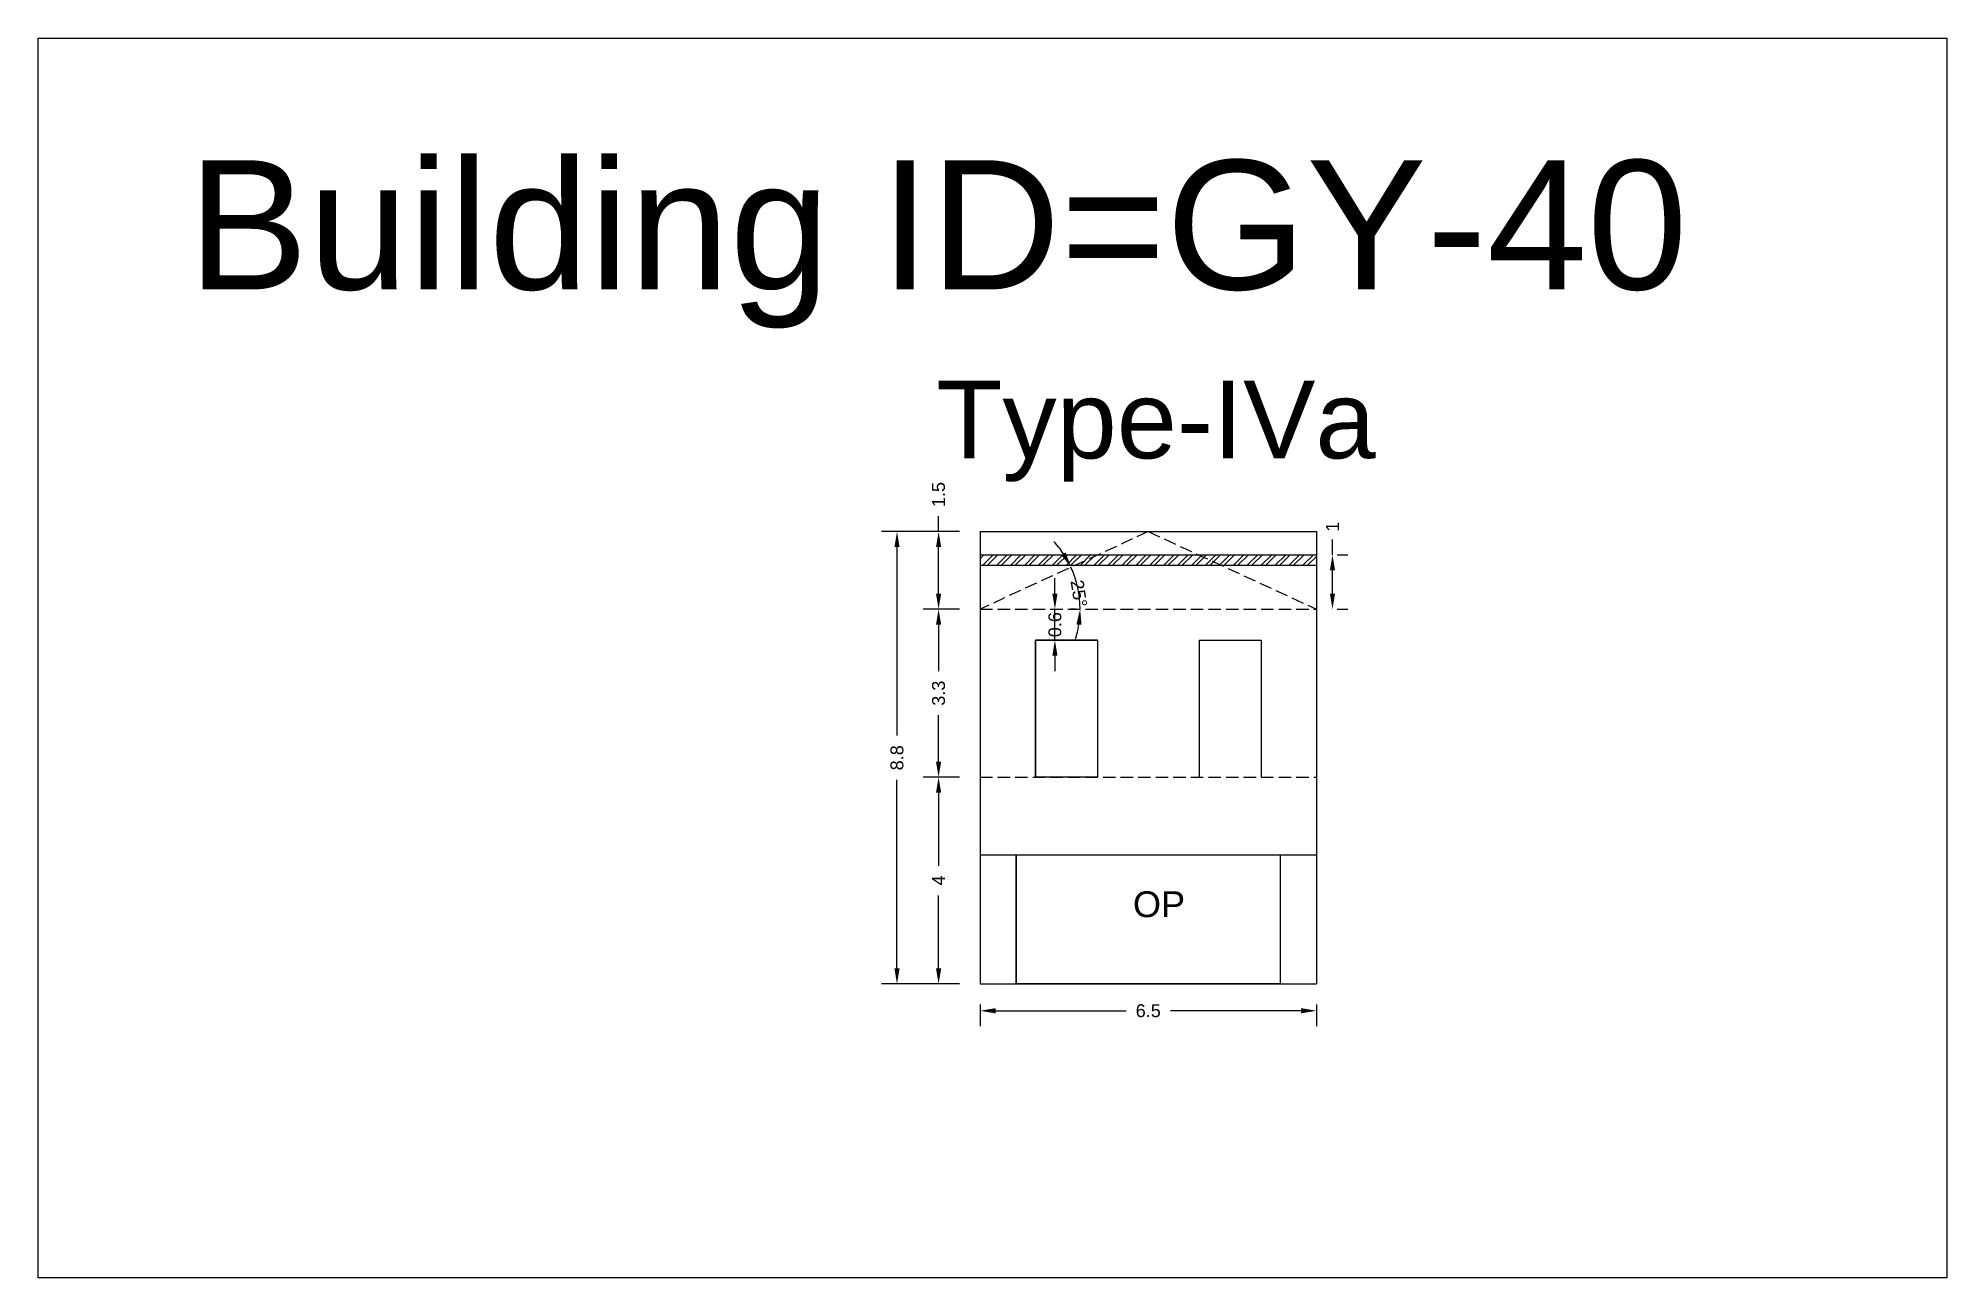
# Model space of a CAD drawing. Header units: metres. Extents: x 3416649 to 3417076, y -6712857 to -6712690.
# Drawn here: x 3417018.29 to 3417055.22, y -6712822.69 to -6712798.71 of the extents above; entities that cross this region are included whole.
import ezdxf

# ---------------------------------------------------------------- set-up
doc = ezdxf.new("R2010")
doc.units = ezdxf.units.M
doc.linetypes.add('ACAD_ISO02W100', pattern=[15, 12, -3])
doc.layers.add('Dotted', color=7, linetype='ACAD_ISO02W100', plot=False)
doc.styles.get("Standard").update_dxf_attribs({"font": 'arial.ttf'})
doc.dimstyles.new('ISO-25', dxfattribs={"dimtxt": 0.25, "dimasz": 0.3, "dimexe": 0.3, "dimexo": 0.4, "dimgap": 0.2, "dimtad": 0, "dimdec": 1, "dimdsep": 46, "dimtxsty": 'Standard', "dimcen": 2.5, "dimadec": 0, "dimazin": 0, "dimtfac": 1, "dimtdec": 1, "dimtmove": 0, "dimatfit": 3, "dimfxl": 1, "dimarcsym": 0})

# ---------------------------------------------------------------- blocks, each defined once
blk = doc.blocks.new('*D287')
at = {"color": 0, "lineweight": -2, "transparency": 16777216}
for p, q in [((3417036.113, -6712813.005), (3417035.411, -6712813.005)), ((3417035.711, -6712813.305), (3417035.711, -6712814.718)), ((3417035.711, -6712816.705), (3417035.711, -6712815.291)), ((3417036.113, -6712817.005), (3417035.411, -6712817.005))]:
    blk.add_line(p, q, dxfattribs=at)
at = {"color": 0, "transparency": 16777216}
for points in [[(3417035.661, -6712813.305), (3417035.761, -6712813.305), (3417035.711, -6712813.005)], [(3417035.661, -6712816.705), (3417035.761, -6712816.705), (3417035.711, -6712817.005)]]:
    blk.add_solid(points, dxfattribs=at)
at = {"layer": 'Defpoints', "color": 0, "transparency": 16777216}
for p in [(3417035.711, -6712813.005), (3417036.513, -6712813.005), (3417036.513, -6712817.005)]:
    blk.add_point(p, dxfattribs=at)
at = {"color": 0, "transparency": 16777216, "insert": (3417035.711, -6712815.005), "char_height": 0.25, "attachment_point": 5, "rotation": 90}
blk.add_mtext('4', dxfattribs=at)
blk = doc.blocks.new('*D288')
at = {"color": 0, "lineweight": -2, "transparency": 16777216}
for p, q in [((3417036.113, -6712809.755), (3417035.411, -6712809.755)), ((3417035.711, -6712810.055), (3417035.711, -6712810.952)), ((3417035.711, -6712812.705), (3417035.711, -6712811.807)), ((3417036.113, -6712813.005), (3417035.411, -6712813.005))]:
    blk.add_line(p, q, dxfattribs=at)
at = {"color": 0, "transparency": 16777216}
for points in [[(3417035.661, -6712810.055), (3417035.761, -6712810.055), (3417035.711, -6712809.755)], [(3417035.661, -6712812.705), (3417035.761, -6712812.705), (3417035.711, -6712813.005)]]:
    blk.add_solid(points, dxfattribs=at)
at = {"layer": 'Defpoints', "color": 0, "transparency": 16777216}
for p in [(3417035.711, -6712809.755), (3417036.513, -6712809.755), (3417036.513, -6712813.005)]:
    blk.add_point(p, dxfattribs=at)
at = {"color": 0, "transparency": 16777216, "insert": (3417035.711, -6712811.38), "char_height": 0.25, "attachment_point": 5, "rotation": 90}
blk.add_mtext('3.3', dxfattribs=at)
blk = doc.blocks.new('*D289')
at = {"color": 0, "lineweight": -2, "transparency": 16777216}
for start, end in [(33.624, 42.5064), (0, 24.7416), (342.2352, 351.1176)]:
    blk.add_arc((3417036.513, -6712809.755), 1.937, start, end, dxfattribs=at)
at = {"color": 0, "transparency": 16777216}
for points in [[(3417038.17, -6712808.658), (3417038.083, -6712808.706), (3417038.272, -6712808.944)], [(3417038.377, -6712810.05), (3417038.477, -6712810.058), (3417038.45, -6712809.755)]]:
    blk.add_solid(points, dxfattribs=at)
at = {"layer": 'Defpoints', "color": 0, "transparency": 16777216}
for p in [(3417039.768, -6712808.255), (3417038.371, -6712809.205), (3417036.513, -6712809.755), (3417036.513, -6712809.755), (3417043.023, -6712809.755)]:
    blk.add_point(p, dxfattribs=at)
at = {"color": 0, "transparency": 16777216, "insert": (3417038.426, -6712809.452), "char_height": 0.25, "attachment_point": 5, "rotation": 278.9999}
blk.add_mtext('25°', dxfattribs=at)
blk = doc.blocks.new('*D290')
at = {"color": 0, "lineweight": -2, "transparency": 16777216}
for p, q in [((3417035.711, -6712808.255), (3417035.711, -6712807.955)), ((3417036.113, -6712808.255), (3417035.411, -6712808.255)), ((3417035.711, -6712809.455), (3417035.711, -6712808.555)), ((3417036.113, -6712809.755), (3417035.411, -6712809.755))]:
    blk.add_line(p, q, dxfattribs=at)
at = {"color": 0, "transparency": 16777216}
for points in [[(3417035.661, -6712808.555), (3417035.761, -6712808.555), (3417035.711, -6712808.255)], [(3417035.661, -6712809.455), (3417035.761, -6712809.455), (3417035.711, -6712809.755)]]:
    blk.add_solid(points, dxfattribs=at)
at = {"layer": 'Defpoints', "color": 0, "transparency": 16777216}
for p in [(3417035.711, -6712808.255), (3417036.513, -6712808.255), (3417036.513, -6712809.755)]:
    blk.add_point(p, dxfattribs=at)
at = {"color": 0, "transparency": 16777216, "insert": (3417035.711, -6712807.538), "char_height": 0.25, "attachment_point": 5, "rotation": 90}
blk.add_mtext('1.5', dxfattribs=at)
blk = doc.blocks.new('*D291')
at = {"color": 0, "lineweight": -2, "transparency": 16777216}
for p, q in [((3417036.513, -6712817.405), (3417036.513, -6712817.824)), ((3417043.023, -6712817.405), (3417043.023, -6712817.824)), ((3417036.813, -6712817.524), (3417039.339, -6712817.524)), ((3417042.723, -6712817.524), (3417040.197, -6712817.524))]:
    blk.add_line(p, q, dxfattribs=at)
at = {"color": 0, "transparency": 16777216}
for points in [[(3417036.813, -6712817.474), (3417036.813, -6712817.574), (3417036.513, -6712817.524)], [(3417042.723, -6712817.474), (3417042.723, -6712817.574), (3417043.023, -6712817.524)]]:
    blk.add_solid(points, dxfattribs=at)
at = {"layer": 'Defpoints', "color": 0, "transparency": 16777216}
for p in [(3417036.513, -6712817.005), (3417043.023, -6712817.005), (3417043.023, -6712817.524)]:
    blk.add_point(p, dxfattribs=at)
at = {"color": 0, "transparency": 16777216, "insert": (3417039.768, -6712817.524), "char_height": 0.25, "attachment_point": 5}
blk.add_mtext('6.5', dxfattribs=at)
blk = doc.blocks.new('*D292')
at = {"color": 0, "lineweight": -2, "transparency": 16777216}
for p, q in [((3417036.113, -6712808.255), (3417034.606, -6712808.255)), ((3417034.906, -6712808.555), (3417034.906, -6712812.202)), ((3417034.906, -6712816.705), (3417034.906, -6712813.058)), ((3417036.113, -6712817.005), (3417034.606, -6712817.005))]:
    blk.add_line(p, q, dxfattribs=at)
at = {"color": 0, "transparency": 16777216}
for points in [[(3417034.856, -6712808.555), (3417034.956, -6712808.555), (3417034.906, -6712808.255)], [(3417034.856, -6712816.705), (3417034.956, -6712816.705), (3417034.906, -6712817.005)]]:
    blk.add_solid(points, dxfattribs=at)
at = {"layer": 'Defpoints', "color": 0, "transparency": 16777216}
for p in [(3417034.906, -6712808.255), (3417036.513, -6712808.255), (3417036.513, -6712817.005)]:
    blk.add_point(p, dxfattribs=at)
at = {"color": 0, "transparency": 16777216, "insert": (3417034.906, -6712812.63), "char_height": 0.25, "attachment_point": 5, "rotation": 90}
blk.add_mtext('8.8', dxfattribs=at)
blk = doc.blocks.new('*D293')
at = {"color": 0, "lineweight": -2, "transparency": 16777216}
for p, q in [((3417037.962, -6712809.455), (3417037.962, -6712809.155)), ((3417037.962, -6712810.355), (3417037.962, -6712809.755)), ((3417038.362, -6712809.755), (3417038.262, -6712809.755)), ((3417038.362, -6712810.355), (3417038.262, -6712810.355)), ((3417037.962, -6712810.655), (3417037.962, -6712810.955))]:
    blk.add_line(p, q, dxfattribs=at)
at = {"color": 0, "transparency": 16777216}
for points in [[(3417037.912, -6712809.455), (3417038.012, -6712809.455), (3417037.962, -6712809.755)], [(3417037.912, -6712810.655), (3417038.012, -6712810.655), (3417037.962, -6712810.355)]]:
    blk.add_solid(points, dxfattribs=at)
at = {"layer": 'Defpoints', "color": 0, "transparency": 16777216}
for p in [(3417037.962, -6712809.755), (3417037.962, -6712809.755), (3417037.962, -6712810.355)]:
    blk.add_point(p, dxfattribs=at)
at = {"color": 0, "transparency": 16777216, "insert": (3417037.962, -6712810.055), "char_height": 0.25, "attachment_point": 5, "rotation": 90}
blk.add_mtext('0.6', dxfattribs=at)
blk = doc.blocks.new('*D294')
at = {"color": 0, "lineweight": -2, "transparency": 16777216}
for p, q in [((3417043.333, -6712808.705), (3417043.333, -6712808.405)), ((3417043.423, -6712808.705), (3417043.633, -6712808.705)), ((3417043.333, -6712809.455), (3417043.333, -6712809.005)), ((3417043.423, -6712809.755), (3417043.633, -6712809.755))]:
    blk.add_line(p, q, dxfattribs=at)
at = {"color": 0, "transparency": 16777216}
for points in [[(3417043.283, -6712809.005), (3417043.383, -6712809.005), (3417043.333, -6712808.705)], [(3417043.283, -6712809.455), (3417043.383, -6712809.455), (3417043.333, -6712809.755)]]:
    blk.add_solid(points, dxfattribs=at)
at = {"layer": 'Defpoints', "color": 0, "transparency": 16777216}
for p in [(3417043.023, -6712808.705), (3417043.333, -6712808.705), (3417043.023, -6712809.755)]:
    blk.add_point(p, dxfattribs=at)
at = {"color": 0, "transparency": 16777216, "insert": (3417043.333, -6712808.159), "char_height": 0.25, "attachment_point": 5, "rotation": 90}
blk.add_mtext('1', dxfattribs=at)

msp = doc.modelspace()

# ---------------------------------------------------------------- hatches: boundary and pattern name
h = msp.add_hatch()
h.set_pattern_fill('ANSI32', color=256, scale=0.02)
h.set_pattern_definition([(45, (-15.71263, 0), (-0.134703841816, 0.134703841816), []), (45, (-15.62282, 0), (-0.134703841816, 0.134703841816), [])])
h.paths.add_polyline_path([(3417040.745, -6712808.705), (3417038.792, -6712808.705), (3417038.358, -6712808.905), (3417041.179, -6712808.905)])
h.paths.add_polyline_path([(3417043.023, -6712808.705), (3417040.745, -6712808.705), (3417041.179, -6712808.905), (3417043.023, -6712808.905)])
h.paths.add_polyline_path([(3417038.792, -6712808.705), (3417036.513, -6712808.705), (3417036.513, -6712808.905), (3417038.358, -6712808.905)])

# ---------------------------------------------------------------- linework, layer by layer
for points in [[(3417018.287, -6712798.71), (3417055.221, -6712798.71), (3417055.221, -6712822.69), (3417018.287, -6712822.69)], [(3417038.783, -6712813.005), (3417037.583, -6712813.005), (3417037.583, -6712810.355), (3417038.783, -6712810.355)], [(3417037.213, -6712814.505), (3417042.323, -6712814.505), (3417042.323, -6712817.005), (3417037.213, -6712817.005)]]:
    msp.add_lwpolyline(points, close=True)
for points in [[(3417036.513, -6712808.255), (3417043.023, -6712808.255)], [(3417036.513, -6712808.255), (3417036.513, -6712817.005)], [(3417043.023, -6712808.255), (3417043.023, -6712817.005)], [(3417036.513, -6712808.705), (3417043.023, -6712808.705)], [(3417036.513, -6712808.905), (3417043.023, -6712808.905)], [(3417038.783, -6712810.355), (3417037.583, -6712810.355)], [(3417037.583, -6712810.355), (3417037.583, -6712813.005)], [(3417038.783, -6712810.355), (3417038.783, -6712813.005)], [(3417040.753, -6712810.355), (3417041.953, -6712810.355)], [(3417040.753, -6712810.355), (3417040.753, -6712813.005)], [(3417041.953, -6712810.355), (3417041.953, -6712813.005)], [(3417036.513, -6712814.505), (3417043.023, -6712814.505)], [(3417037.213, -6712814.505), (3417037.213, -6712817.005)], [(3417042.323, -6712814.505), (3417042.323, -6712817.005)], [(3417036.513, -6712817.005), (3417043.023, -6712817.005)]]:
    msp.add_lwpolyline(points)
at = {"layer": 'Dotted', "ltscale": 0.02}
for points in [[(3417039.768, -6712808.255), (3417036.513, -6712809.755)], [(3417039.768, -6712808.255), (3417043.023, -6712809.755)], [(3417036.513, -6712809.755), (3417043.023, -6712809.755)], [(3417036.513, -6712813.005), (3417043.023, -6712813.005)]]:
    msp.add_lwpolyline(points, dxfattribs=at)

# ---------------------------------------------------------------- texts
at = {"attachment_point": 1}
for s, width, heights, insert, char_height in [('Building ID=GY-40', 67.86454, [0.517], (3417021.184, -6712801.07), 2.5), ('Type-IVa ', 9.99112, [0.517], (3417035.666, -6712805.338), 1.5), ('OP', 1.17554, [0], (3417039.472, -6712815.213), 0.5)]:
    msp.add_mtext_dynamic_manual_height_columns(s, width=width, gutter_width=12.5, heights=heights, dxfattribs=dict(at, insert=insert, char_height=char_height))

# ---------------------------------------------------------------- dimensions: what is measured, and where the dimension line sits
for base, p1, p2, picture, middle in [((3417035.711, -6712808.255), (3417036.513, -6712809.755), (3417036.513, -6712808.255), '*D290', (3417035.711, -6712807.538)), ((3417043.332626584, -6712808.704658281), (3417043.023193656, -6712809.754658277), (3417043.023193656, -6712808.704658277), '*D294', (3417043.332626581, -6712808.158614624)), ((3417034.905948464, -6712808.254658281), (3417036.513193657, -6712817.004658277), (3417036.513193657, -6712808.254658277), '*D292', (3417034.905948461, -6712812.62965828)), ((3417035.711201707, -6712809.754658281), (3417036.513193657, -6712813.004658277), (3417036.513193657, -6712809.754658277), '*D288', (3417035.711201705, -6712811.37965828)), ((3417035.711, -6712813.005), (3417036.513, -6712817.005), (3417036.513, -6712813.005), '*D287', (3417035.711, -6712815.005))]:
    dim = msp.add_linear_dim(base=base, p1=p1, p2=p2, angle=90, dimstyle='ISO-25')
    dim.commit()
    dim.dimension.update_dxf_attribs({"geometry": picture, "text_midpoint": middle})
dim = msp.add_angular_dim_2l(base=(3417038.371, -6712809.205), line1=((3417036.513, -6712809.755), (3417043.023, -6712809.755)), line2=((3417039.768, -6712808.255), (3417036.513, -6712809.755)), dimstyle='ISO-25')
dim.commit()
dim.dimension.update_dxf_attribs({"geometry": '*D289', "text_midpoint": (3417038.426, -6712809.452), "dimtype": 162})
dim = msp.add_linear_dim(base=(3417037.962, -6712809.755), p1=(3417037.962, -6712810.355), p2=(3417037.962, -6712809.755), angle=90, dimstyle='ISO-25')
dim.commit()
dim.dimension.update_dxf_attribs({"geometry": '*D293', "text_midpoint": (3417037.962, -6712810.055), "dimtype": 160})
dim = msp.add_linear_dim(base=(3417043.023, -6712817.524), p1=(3417036.513, -6712817.005), p2=(3417043.023, -6712817.005), dimstyle='ISO-25')
dim.commit()
dim.dimension.update_dxf_attribs({"geometry": '*D291', "text_midpoint": (3417039.768, -6712817.524)})

doc.saveas('drawing.dxf')
